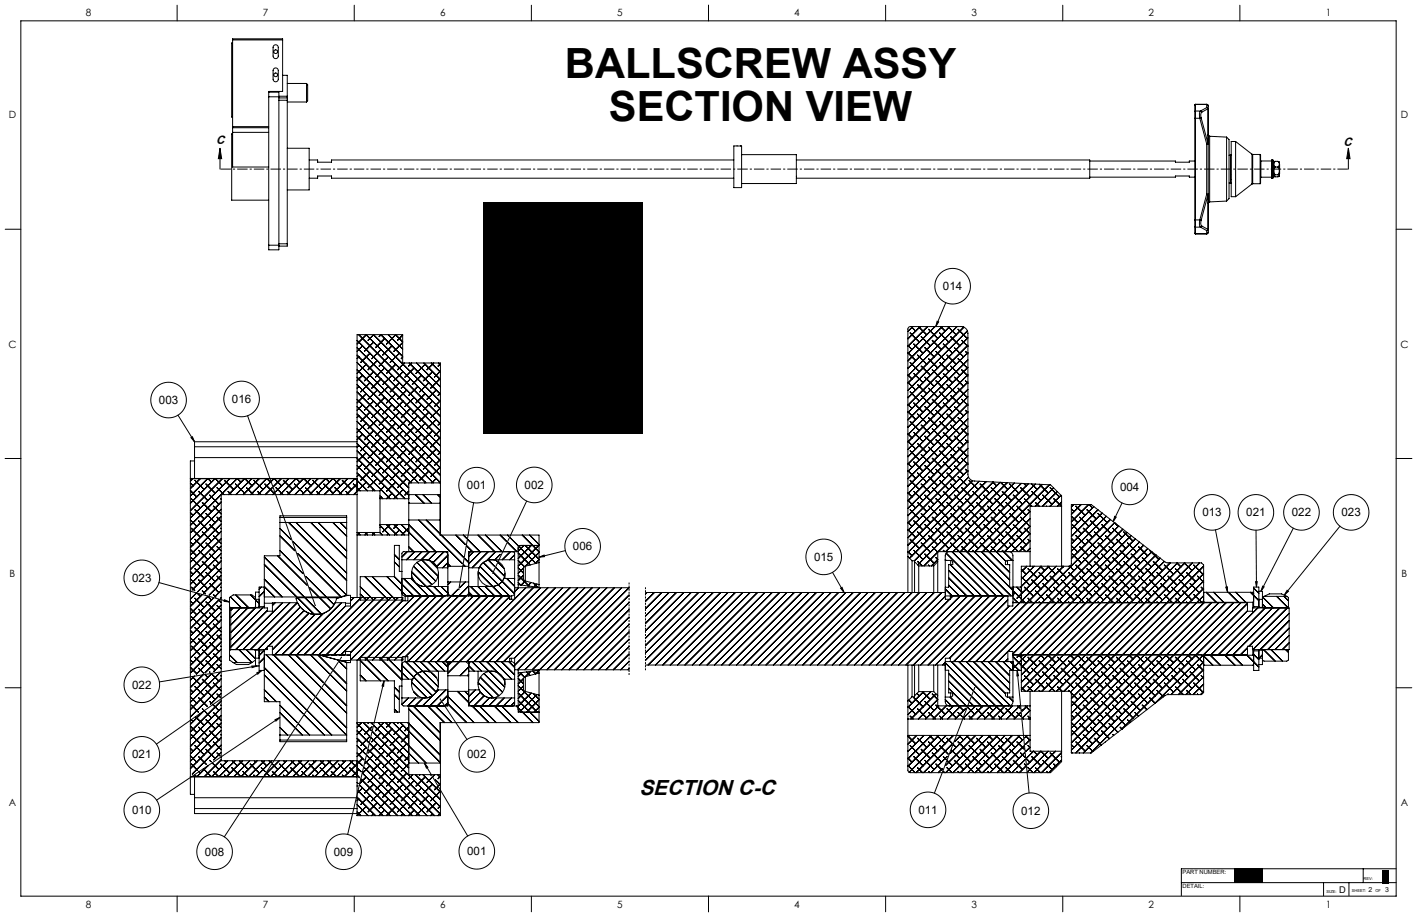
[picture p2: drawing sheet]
<svg xmlns="http://www.w3.org/2000/svg" width="864mm" height="559mm" viewBox="0 0 864 559" stroke-linecap="round" stroke-linejoin="round" font-family="sans-serif">
<defs><g id="words">
<g font-size="25.4">
<text x="344" y="48">BALLSCREW ASSY</text>
<text x="371" y="74">SECTION VIEW</text>
</g>
<text font-size="13.1" x="390" y="485">SECTION C-C</text>
<g font-size="7.3">
<text x="132" y="88">C</text>
<text x="819" y="89">C</text>
</g>
<g font-size="7.1">
<text x="575" y="177">014</text>
<text x="141" y="245">016</text>
<text x="97" y="246">003</text>
<text x="285" y="298">001</text>
<text x="320" y="298">002</text>
<text x="683" y="299">004</text>
<text x="733" y="315">013</text>
<text x="760" y="315">021</text>
<text x="787" y="315">022</text>
<text x="818" y="315">023</text>
<text x="349" y="335">006</text>
<text x="496" y="342">015</text>
<text x="81" y="354">023</text>
<text x="81" y="420">022</text>
<text x="81" y="462">021</text>
<text x="285" y="462">002</text>
<text x="81" y="496">010</text>
<text x="560" y="496">011</text>
<text x="622" y="496">012</text>
<text x="125" y="521">008</text>
<text x="203" y="521">009</text>
<text x="285" y="521">001</text>
</g>
<g font-size="6.1">
<text x="52" y="10">8</text>
<text x="160" y="10">7</text>
<text x="268" y="10">6</text>
<text x="376" y="10">5</text>
<text x="484" y="10">4</text>
<text x="592" y="10">3</text>
<text x="700" y="10">2</text>
<text x="808" y="10">1</text>
<text x="5" y="72">D</text>
<text x="854" y="72">D</text>
<text x="5" y="212">C</text>
<text x="854" y="212">C</text>
<text x="6" y="351">B</text>
<text x="854" y="351">B</text>
<text x="5" y="491">A</text>
<text x="854" y="491">A</text>
<text x="52" y="553">8</text>
<text x="160" y="553">7</text>
<text x="268" y="553">6</text>
<text x="376" y="553">5</text>
<text x="484" y="553">4</text>
<text x="592" y="553">3</text>
<text x="700" y="553">2</text>
<text x="808" y="553">1</text>
</g>
<text font-size="5.6" x="816" y="544">D</text>
<g font-size="4.2">
<text x="834" y="544">2</text>
<text x="844" y="544">3</text>
</g>
<g font-size="3.5">
<text x="721" y="533">PART NUMBER:</text>
<text x="721" y="541">DETAIL:</text>
</g>
<g font-size="2.5">
<text x="831" y="536">REV:</text>
<text x="808" y="544">SIZE:</text>
<text x="824" y="544">SHEET:</text>
<text x="838" y="544">OF</text>
</g>
</g></defs>
<g fill="none" stroke="#000" stroke-width=".61">
<path d="M13 13h838v533h-838zM108 3v10M216 3v10M324 3v10M432 3v10M540 3v10M648 3v10M756 3v10M142 24h30M142 26h-1v45h1M142 24v53M167 28l1-1 1 1 1 6a1.6 1.6 0 0 1-2 2 1.6 1.6 0 0 1-2-2z"/>
<path d="M172 24v32h-8M164 56v3M164 56h6v3M164 59h6M164 59v90M167 42l1-1 1 1 1 6a1.6 1.6 0 0 1-2 2 1.6 1.6 0 0 1-2-2zM170 59v90M170 60h5M170 59h5M172 46h3v13M175 60v1M175 59v1"/>
<path d="M175 51h12M187 51v11M187 51v1M187 52v9v1M187 52h.1M142 77v1M142 78v3M142 77h22M142 78h22M170 61h5M175 62h12M175 61v88"/>
<path d="M728 68v4M728 72h1M728 72v62M729 64l-1 4M729 68v4M729 68h-1M729 64h-1M729 64h.1M729 64h6M729 72h2M729 64v4M729 72v62"/>
<path d="M729 68h3M731 72l4 16M732 68l-1 1v3M732 68h.1M732 72h-1M732 72l4 16M732 68v2v2M735 64h1v78M735 66h1M735 64l1 1M735 64h.1M735 64v2"/>
<path d="M735 66l-3 2M736 66v22M736 66l-4 2M134 90l1 7h-2zM134 90v13M142 82h-1v40h23M142 81v21h22M142 81h22M175 90h13v26h-13M188 97h6v2h8v-2h245M447 89h5v25h-5zM452 94h33v18h-33"/>
<path d="M485 97h179v12h-179M664 98h52v1h9v-1h3M735 88v30M736 88h-1M736 82l1 1zM737 83l11 1M737 83h.1M737 83v40M748 84v39M748 84l1 1v36l-1 2M749 95h1M750 95v17"/>
<path d="M750 94v1M753 86v34M753 86h-3v34h3M753 86l10 8M763 94h.1M763 94v18M763 94h5M768 94v18M768 98v10M768 98h.1M768 98h7M775 98v10"/>
<path d="M775 98h.1M775 97h1v12h-1zM776 98h.1M776 100h.1M776 99h.1M776 98v1M776 99v1M777 98l-1 2 1 2M777 98l-1 1M777 98h2M779 98l1 2M779 98l1 1v1"/>
<path d="M822 90l1 7h-2zM822 90v13M188 109h6v-2h8v2h245M664 108h52v-1h9v1h3M735 118l1 1M735 118l-4 16M736 119l-4 15M736 119v21M749 112h1M750 112h.1M763 112l-10 8M763 112h.1"/>
<path d="M763 112h5M768 108h.1M768 108h7M775 108h.1M776 108h.1M776 106h.1M776 103h.1M776 102h.1M776 105h.1M776 104h.1M776 101h.1M776 107h.1"/>
<path d="M776 102v1M776 104l1 3M776 100v2M776 103v1M776 105v2M776 107l1 1 3-1M776 104v1M776 107v1M777 102l-1 2M777 107h-1M777 107h2M777 102h2"/>
<path d="M779 102l1 2M779 107h1M780 104l-1 3M780 100l-1 2M780 100v4M780 104v3M780 107h.1M780 106h.1M780 100h.1M780 100v6M3 140h10M728 138h1"/>
<path d="M728 134v4M728 134h1M728 138l1 4M729 134v4M729 134h2M729 138h3M729 138v4M731 134v3l1 1M731 134h1M732 138l3 3M732 134v2v2M732 138h.1"/>
<path d="M732 138l4 2M736 140l-1 1M737 123l-1 1zM737 123h.1M748 123h-11M851 140h9M164 149v3h6v-3M164 149h6M170 149h5M175 149v1h-5M728 142l1 1M729 142v1"/>
<path d="M729 143h6M729 142h6M735 142v1M735 141v1M736 142l-1 1M736 142h-1M555 199l3 3M556 199l-3 3M560 199l5 5M561 199l-8 8M565 199l-12 12M569 199v1"/>
<path d="M570 199l-17 16M571 196h1l-2 3zM573 199l3 3M574 199l-21 21M576 184l-6 15M578 199l5 5M579 199l-26 25M583 199l-30 30M587 199v1M587 199l-34 34M218 210l5-6 45 45M218 216l50 51"/>
<path d="M218 212l50 51M218 207l50 51M219 204l49 50M219 217l-1 2M221 211l-3 3M225 215l-5 6M228 204l40 41M228 209l-6 5M228 204l-4 3M230 220l-6 5M232 204l13 13M232 213l-5 6"/>
<path d="M232 204l-1 1M234 206l-5 6M237 204l8 9M237 217l-6 6M239 211l-6 5M241 204l4 4M241 204l-5 6M243 215l-5 6M245 204l-3 3M245 209l-5 5M245 218v1M553 215l5 5"/>
<path d="M553 211l3 2M553 206h1M555 203l5 6M557 210l6 5M559 216l6 6M561 205l6 6M564 212l5 5M566 219l6 5M566 201l6 5M568 207l6 6M570 214l6 6M573 203l5 6"/>
<path d="M575 210l6 5M577 216l6 6M579 205l6 6M582 212l5 5M584 219l5 5M584 201l5 5M586 207l4 4M588 214l2 2M590 202l-37 36M590 215l-37 36M590 219l-37 37M590 206l-37 36"/>
<path d="M590 210l-37 37M218 239l50 51M218 234l50 51M218 230l50 51M218 225l50 51M218 221l50 51M219 235l-1 2M221 229l-3 3M223 222l-5 6M223 240l-5 6M225 233l-5 6M228 226l-6 6"/>
<path d="M230 238l-6 5M232 231l-5 6M234 224l-5 6M237 235l-6 6M239 229l-6 5M241 222l-5 6M241 240l-5 6M243 233l-5 6M246 226l-6 6M246 221l-4 4M248 238l-6 5M249 221l19 19"/>
<path d="M250 231l-5 6M251 221l-2 2M252 224l-5 6M254 221l14 15M255 235l-6 6M257 229l-6 5M258 221l10 10M259 222l-5 6M259 240l-5 6M261 233l-5 6M263 221l5 6M264 226l-6 6"/>
<path d="M264 221l-4 4M266 238l-6 5M267 221l1 1M268 231l-6 6M268 222l-1 1M268 240l-1 1M268 226l-3 4M553 233l5 5M553 228l3 3M553 224h1M555 239l5 5M555 221l5 5"/>
<path d="M557 228l6 5M559 234l6 6M561 223l6 6M564 230l5 5M566 237l6 5M568 225l6 6M570 232l6 6M573 239l5 5M573 221l5 5M575 228l6 5M577 234l6 6M579 223l6 6"/>
<path d="M582 230l5 5M584 237l5 5M586 225l4 4M588 232l2 2M590 224l-37 36M590 228l-37 37M590 233l-37 36M590 237l-37 37M108 253l11 16M151 253l41 116M218 257l37 37M218 252l42 42"/>
<path d="M218 248l46 46M218 243l50 51M219 253l-1 1M221 247l-3 3M223 258l-5 5M225 251l-5 6M228 244l-6 6M230 256l-6 5M232 249l-5 6M234 242l-5 6M237 253l-6 6M239 247l-6 5"/>
<path d="M241 258l-5 6M243 251l-5 6M246 244l-6 6M248 256l-6 5M250 249l-5 6M252 242l-5 6M255 253l-6 6M257 247l-6 5M259 258l-5 6M261 251l-5 6M264 244l-6 6M266 256l-6 5"/>
<path d="M268 249l-6 6M268 244l-3 4M268 258l-1 1M553 260h1M553 251l5 5M553 246l3 3M553 242h1M555 257l5 5M557 246l6 5M559 252l6 6M561 259l6 6M561 241l6 6"/>
<path d="M564 248l5 5M566 255l6 5M568 243l6 6M570 250l6 6M573 257l5 5M575 246l6 5M577 252l6 6M579 259l6 6M579 241l6 6M582 248l5 5M584 255l5 5M586 243l4 4"/>
<path d="M588 250l2 2M590 251l-37 36M590 255l-37 37M590 260l-37 36M590 242l-37 36M590 246l-37 37M3 279h10M116 267l1-1 2 3zM119 279v13M119 269v3M119 279h99M119 272v7"/>
<path d="M119 272h99M119 269h99M218 279l24 25M218 275l29 29M218 270l31 32M218 266l31 31M218 261l33 33M219 271l-1 1M221 265l-3 3M223 276l-5 5M225 269l-5 6M228 262l-6 6"/>
<path d="M230 274l-6 5M232 267l-5 5M234 278l-5 6M234 260l-5 6M237 271l-6 6M239 265l-6 5M241 276l-5 5M243 269l-5 6M246 262l-6 6M248 274l-6 5M250 267l-5 5M252 260l-5 6"/>
<path d="M252 278l-5 6M255 271l-6 6M257 265l-6 5M259 276l-5 5M261 269l-5 6M264 262l-6 6M266 274l-6 5M268 267l-6 5M268 276l-1 1M268 262l-3 4M553 278h1M553 269l5 5"/>
<path d="M553 264l3 3M555 275l5 5M557 264l6 5M559 270l6 6M561 277l6 6M564 266l5 5M566 272l6 6M568 279l6 6M568 261l6 6M570 268l6 6M573 275l5 5M575 264l6 5"/>
<path d="M577 270l6 6M579 277l6 6M582 266l5 5M584 272l5 6M586 261l4 4M586 279l4 4M588 268l2 2M590 264l-37 37M590 269l-37 36M590 273l-37 37M590 278l-37 36M851 279h9"/>
<path d="M116 299l4 4M116 294l2 2M116 292h102M116 292v181M118 292l-2 1M119 281h-3v11M119 293l5 5M121 299l6 6M122 292l-6 6M126 295l5 6M126 292l-10 10M127 292l2 2"/>
<path d="M131 292l-15 15M131 292l5 4M132 297l4 4M135 292l-19 19M137 293l5 5M139 299l2 2M140 292l-24 24M143 295l6 6M144 292l-28 28M145 292l2 2M149 292l-10 9M149 292l5 4"/>
<path d="M150 297l4 4M153 292l-9 9M155 293l5 5M157 299l2 2M158 292l-10 9M161 295l6 6M162 292l-9 9M163 292l2 2M165 294l-8 7M166 297l-4 4M167 292l-1 1M167 292l5 4"/>
<path d="M168 297l4 4M171 292l-4 4M173 293l5 5M175 299l2 2M176 292l-8 8M179 295l6 6M180 292l-9 9M181 292l2 2M185 292l-10 9M185 292l5 4M186 297l4 4M189 292l-9 9"/>
<path d="M191 293l5 5M193 299l2 2M194 292l-10 9M197 295l6 6M198 292l-9 9M199 292l2 2M203 292l-10 9M203 292l4 4M204 297l4 4M207 292l-9 9M209 293l5 5M211 299l2 2"/>
<path d="M212 292l-10 9M215 295l4 4M216 292l-9 9M217 292l7 7M218 295l-7 6M218 299l-2 2M218 288l10 11M218 284l20 20M218 299h14v5M219 289l-1 1M221 283l-3 3M223 294l-5 5"/>
<path d="M225 287l-5 6M228 298l-1 1M228 280l-6 6M230 292l-6 5M232 285l-5 5M234 296l-3 3M237 289l-6 6M239 283l-6 5M241 294l-5 5M243 287l-5 6M246 280l-6 6M246 298l-6 6"/>
<path d="M248 292l-6 5M249 295h.1M249 299l-2 3M250 285l-5 5M255 289l-5 5M257 283l-6 5M259 294h.1M261 287l-5 6M264 280l-6 6M266 292l-3 2M268 285l-6 5M268 294v32"/>
<path d="M268 280l-3 4M268 293v1M268 294v-73h-23v-17h-27v97M268 294h-19v13M553 296h1M553 287l5 5M553 282l3 3M555 293l5 5M557 299l6 6M557 281l6 6M559 288l6 6M561 295l6 6"/>
<path d="M564 284l5 5M566 290l6 6M568 297l6 6M570 286l6 6M573 293l5 5M575 281l6 6M575 299l6 6M577 288l6 6M579 295l6 6M582 284l5 5M584 290l5 6M586 297l6 6"/>
<path d="M588 286l2 1M590 282l-37 37M590 287l-37 36M590 291l-37 37M591 293l5 5M593 293l-40 39M593 299l5 6M597 293l-44 44M597 295l6 6M600 293l1 1M601 293l-47 47M604 297l6 6"/>
<path d="M605 294l2 2M605 294l-48 48M610 294l-51 50M610 294l4 4M611 299l5 6M614 294l-42 42M615 295l6 6M618 294l-42 42M622 297l6 6M622 295l-41 41M624 295l1 1M627 295l-42 41"/>
<path d="M629 295l3 3M629 299l5 6M631 295l-41 41M633 295l6 6M635 295l-41 41M640 295l-41 41M640 297l6 6M642 297l-11 12M644 300l-9 9M116 317l4 4M116 312l2 2M117 304l5 6"/>
<path d="M119 311l5 5M121 317l6 6M123 306l6 6M126 313l5 6M128 320l5 5M128 302l5 5M130 308l5 5M132 315l3 3M135 304h.1M135 306l-19 19M135 310l-19 19M135 315l-19 19"/>
<path d="M135 319l-19 19M167 301h-1M171 315v3M171 318v21h-10v31M171 315v-1h40v1M171 318h40M171 315h40M176 318l35 36M180 318l31 31M189 318l22 22M194 318l17 18M203 318l8 9"/>
<path d="M207 318l4 4M211 315v3M211 318v45M218 301v23M218 301h-83v163h83M232 304v16M232 302l1 2M232 304h17M232 320v4h-14M232 320h17M232 303h.1M236 320l6 6"/>
<path d="M238 320l-5 4M239 301l-3 3M240 320l6 6M242 320l-2 2M245 320l16 16M249 320l17 16M249 307v10M249 306l1 1M249 304h.1M249 317v19M249 301h19v6M249 317h19"/>
<path d="M249 307h19M253 301l6 6M255 317l27 26M258 301l5 6M260 317l8 8M267 301l1 2M268 307v10M268 317v9h61v17M289 306l-9 53M321 305l-21 44M553 318l3 3M553 305l5 5"/>
<path d="M553 300l3 3M553 314h1M555 311l5 5M557 317l6 6M559 306l6 6M561 313l6 6M564 320l5 5M564 302l5 5M566 308l6 6M568 315l6 6M570 304l6 6M573 311l5 5"/>
<path d="M575 317l6 6M577 306l6 6M579 313l6 6M582 320l5 5M582 302l5 5M584 308l5 6M586 315l6 6M588 304l6 6M591 311l5 5M593 317l5 6M595 306l6 6M597 313l6 6"/>
<path d="M600 320l5 5M600 302l5 5M602 308l5 6M604 315l6 6M606 304l6 6M609 311l5 5M611 317l5 6M613 306l6 6M615 313l6 6M618 302l5 5M618 320l5 5M620 308l5 6"/>
<path d="M622 315l6 6M624 304l5 5M627 311l1 1M628 312l-25 24M628 316l-20 20M631 306l2 3M636 302l5 5M638 308v1M642 304l5 5M647 302l-7 7M647 309v-7l-7-7-46-2a4 4 0 0 1-4-4v-86a4 4 0 0 0-4-4h-31l-2 1v139M647 309v36"/>
<path d="M647 306l-3 3M647 309h-19v27M653 315l4 4M653 310l2 2M653 320l6 5M654 307l-1 2M656 308l5 6M658 315l6 6M659 307l-6 6M662 311l6 5M663 307l-10 11M664 307l2 3"/>
<path d="M665 317l5 6M667 309l-14 13M669 311l-16 16M669 313l6 6M671 320l6 5M672 313l-19 18M674 315l-21 21M677 317l-24 23M679 319l-84 84M679 315h1l-2 3zM679 319l3 2M684 306l-6 12"/>
<path d="M116 335l4 4M116 330l2 2M117 340l5 5M117 322l5 5M119 329l5 5M121 335l6 6M123 324l6 6M126 331l5 5M128 338l5 5M130 326l5 5M132 333l3 3M135 340h.1"/>
<path d="M135 322h.1M135 324l-19 19M135 328l-19 19M135 333l-19 19M135 337l-19 19M161 339l24 25M169 339l18 18M171 327l9 9M171 336l14 14M171 322l6 7M179 330l32 33-4 1M181 337l27 27"/>
<path d="M218 326v38M218 324v2M218 326h31M218 324l1 2M219 325l-1 1M222 324l2 2M224 324l-2 2M227 324l1 2M228 324l-1 2M231 324l2 2M232 320l5 6M232 321h.1"/>
<path d="M237 325l-1 1M240 338l3 3M243 323l-3 3M248 336l-3 3M249 322l-4 4M249 333l3 3M253 336l-5 5M257 336l-5 5M262 336l-5 5M266 336l-5 5M269 326l13 13M271 336l-7 7"/>
<path d="M271 336l1 1 1 1M273 338l-7 7M278 326l6 6M282 326l2 2M284 333l4 3M285 329l8 7M288 336l-2 1v1M289 336l-3 3M291 326l10 10M293 336l-7 8M296 326l10 10M298 336l-10 10"/>
<path d="M302 336l-5 6M305 326l4 4M305 338l-3 3M309 331l6 5M309 326l1 1M311 327l5 6M311 336l-5 5M312 336l2 1v4M314 338l-3 3M316 337l7 7M316 336h-30v10M316 333l11 10"/>
<path d="M317 332l-1 2M318 326l11 10M319 332l-3 4M320 332l9 9M323 326l6 6M324 332l-8 8M328 332l-12 13M329 340l3-2v1zM329 337l-9 8M329 332h-13v24M345 336l-16 4M553 339v22"/>
<path d="M553 336l3 3M553 323l5 4M553 332h1M553 339l3 3M555 329l5 5M557 335l6 6M559 324l6 6M561 331l6 5M564 338l5 5M566 326l6 6M568 333l4 3M570 340l2 1-4 4"/>
<path d="M570 322l6 5M572 337l-9 8M573 329l5 5M575 335l1 1M577 337l26 26M577 324l6 6M579 336a2.5 2.5 0 0 0-3 3v3M579 331l33 32M580 336l27 27M584 326l5 6M586 333l30 30M588 322l6 5"/>
<path d="M591 329l5 5M593 335l32 32M595 324l6 6M597 331l18 18M598 336l17 17M602 326l5 6M604 333l9 9M606 322l6 5M609 329l5 5M611 335l6 7M613 324l6 6M615 336a2.5 2.5 0 0 1 2 3v3"/>
<path d="M615 331l6 5M620 326l5 6M622 333l3 3M624 322l4 3M627 329l1 1M628 336v9M628 321l-16 15M628 325l-11 11M628 330l-7 6M628 334l-2 2M628 336h-56v6M653 333l4 3"/>
<path d="M653 328l2 2M653 338l6 5M656 326l5 6M658 333l6 6M660 340l6 5M660 322l6 5M662 329l6 5M665 335l5 6M667 324l6 6M669 331l6 5M671 338l6 5M674 326l5 6"/>
<path d="M676 333l6 6M678 340l6 5M678 322l6 5M680 329l6 5M682 320l-83 83M683 335l5 6M684 322l-80 81M685 324l6 6M687 324l-79 79M687 331l6 5M689 326l-40 41M689 338l6 5"/>
<path d="M692 328l-72 72M694 333l6 6M694 330l-76 77M696 340l6 5M697 332l-75 75M699 334l-77 77M701 335l5 6M702 336l-80 80M705 338l-83 82M741 323l7 38M765 323l1 35M788 322l-20 38"/>
<path d="M817 321l-34 42M97 355l43 12M116 353l4 4M116 348l2 2M117 358l2 2M119 347l5 5M121 353l6 6M123 342l6 6M126 349l5 5M128 356l5 5M130 344l5 5M132 351l3 3"/>
<path d="M135 358h.1M135 342l-18 17M135 346l-14 15M135 351l-11 11M135 355l-8 8M135 360l-4 4M159 358l-1 1M161 357l6 7M161 344l20 20M161 353l11 11M161 358h-3v12M186 351l13 13"/>
<path d="M189 358l5 6M220 358l8 8M222 351l15 15M227 351l14 15M236 351l12 12M240 351l12 12M240 342l3 3M245 341v-4l1-1h27v10M245 341h14a8 8 0 0 1 8 5M245 341v7M245 353h6a8 8 0 0 0 8 4h14M245 348v18h-25v-15h20"/>
<path d="M245 348h-2v-16h-3v19M246 353l11 10M250 353l11 10M251 349v4M251 348l15 15M252 345l11 11M254 343l12 11M257 341l10 10M262 342l5 4M264 357l6 6M267 346h.1M267 346h6"/>
<path d="M267 349v8M269 357l4 5M273 346v9M273 343l-3 3M273 344l1 1M273 355v7M273 355h13M273 345h13M275 355l-2 1M279 359l-43 43M283 344v1M283 340l3 3"/>
<path d="M284 355l-4 3M286 346v9M286 357l-45 45M286 346h6M286 355v7M287 357l6 6M291 357l6 6M291 349v8M291 349l15 14M292 346h.1M292 345l19 18v2h3v-12M295 343l5 5"/>
<path d="M296 357l6 6M298 341l4 4M301 349l13 13M302 346l6 5M302 342h1M304 343l3 3M308 349v4M309 353l5 4M313 353h1M314 341h-14a8 8 0 0 0-8 5M314 341v12M314 353h-7a8 8 0 0 1-7 4h-14"/>
<path d="M314 358h69l-50 50M316 356v2M316 355l1 1M316 351l6 6M316 346l3 3M316 342l4 3M316 356l13 2M316 358l-2 3M319 351l-3 3M319 346l-3 3M320 354l-2 3M320 345l-1 2v6l1 1"/>
<path d="M320 345v9M320 354l9 2M321 358l-7 7M324 355l-2 2M325 358l-52 52M325 355l3 3M327 356l-1 2M329 343v13M329 341l-3 2M329 343l-9 2M329 356v2M329 358l-45 45"/>
<path d="M334 358l-45 45M338 358l-45 45M343 358l-45 45M347 358l-45 45M352 358l-45 45M356 358l-43 43M361 358l-47 47M365 358l-50 50M370 358l-50 50M374 358l-50 50M379 358l-50 50M507 349l7 12"/>
<path d="M512 358h1l1 3zM556 342v19M556 342h1M557 342v19M557 342l3 3M557 342h.1M559 342l3 3M560 345v16M560 345h9M566 344v1M569 345v16M572 342v19"/>
<path d="M572 342l-3 3M576 342v19M576 341l1 1M576 342h3M576 359l4 4M578 357l7 6M578 352l11 11M578 348l16 15M579 344l19 19M579 342h2v2h-3v14h-2v7h3v-2M579 342v2M614 342h-1v2h2v14h2"/>
<path d="M614 342v2M614 342h3M615 344h.1M617 342v16M617 358h5M617 358v9M620 358l3 3M622 358h.1M622 351l6 6M622 347l3 3M624 358l6 5M626 345l-4 3"/>
<path d="M627 347l5 5M629 353l5 6M630 345h.1M630 345l-8 8M633 349l6 5M634 345l3 3M635 345l-13 12M636 356l5 5M638 345l5 5M639 345l-19 20M640 351l6 6M642 358l6 5"/>
<path d="M644 345l-21 21M645 347l5 5M647 353l5 6M647 345h1M648 345l-58 58M651 349l6 5M652 345l3 3M653 356l6 5M656 344l5 6M658 351l6 6M660 358l6 5M662 347l6 5"/>
<path d="M665 353l5 6M667 342l6 6M669 349l6 5M671 356l6 5M674 344l5 6M676 351l6 6M678 358l6 5M680 347l6 5M683 353l5 6M685 342l6 6M687 349l6 5M689 356l6 5"/>
<path d="M692 344l5 6M694 351l6 6M696 358l6 5M698 347l6 5M701 353l5 6M703 342l5 6M705 349l6 5M707 340l-81 81M707 356l6 5M710 342l-80 79M710 344l5 6M712 351l5 6"/>
<path d="M713 343h.1M713 343l-78 78M714 358l6 5M716 347l6 5M717 343l3 2M718 343l-79 78M719 353l5 6M722 343l4 5M722 343l-78 78M723 349l6 5M725 356l6 5M727 343l-79 78"/>
<path d="M728 344l5 6M730 351l4 4M731 343h.1M731 343l-79 79M732 358l2 1M734 345l-81 81M734 350l-81 80M734 354l-81 81M734 359l-81 80M747 358h1v3zM764 358l3 4M765 354h1v4z"/>
<path d="M770 357v1l-2 2zM784 360h1l-2 3zM116 371l4 4M116 366l2 2M116 360v1M117 376l5 5M119 365l5 5M120 361l-4 4M120 361l2 2M121 371l6 6M123 362l-7 8M123 378l6 6"/>
<path d="M123 360l2 2M126 367l5 5M128 374l5 5M129 366l-2-3-11 11M130 362l2 2M130 364l-14 15M132 369l3 3M133 365l2 2M134 365l-18 18M135 376h.1M135 378l-19 19M135 364l-1 1"/>
<path d="M135 369l-19 19M135 373l-19 19M137 365l3 2-3-1zM140 370v27M140 370h1M140 364l7 6M141 370v26M142 370l-1 2M144 363l8 7M147 370l-6 6M151 370l-10 11M153 363l5 5"/>
<path d="M156 370l-15 15M156 370h2M156 365h2M156 370h-1M156 364l-3-1h-11l-2 1v6M158 370h3M158 361h-2v9M160 370l-19 20M161 370h.1M161 360l-3 4M161 369v1M161 368h5"/>
<path d="M161 364h46M163 372l-22 22M168 367l-2 2M172 367l-28 29M177 367l-29 29M181 364h24a12 12 0 0 1-9 10h-6a12 12 0 0 1-9-10zM181 367l-28 29M181 364l10 10M183 370l-26 26M185 372l-21 22M186 364l10 10M188 374l-22 22"/>
<path d="M192 375l-25 24M195 364l7 7M197 374l-25 25M199 364l5 5M207 364h1l-3 1 9-2v6h-3M208 367l-32 32M211 369v-2h-7a13 13 0 0 1-11 8 13 13 0 0 1-12-8h-15v5h-3v-2h-22M211 369l-30 30M211 368h3M216 364l-2 2M220 362l3 4M220 364l-35 35"/>
<path d="M225 364l-35 35M229 364l-35 35M234 364l-35 35M238 364l-35 35M243 364l-35 35M245 361l1 2h1M246 366l-32 32M247 363v3M247 363h65M249 363v3h-3v-2h-32M253 363l-39 39h32v-2h3v3l40-40M257 363l-39 39"/>
<path d="M262 363l-39 39M266 363l-39 39M271 363l-39 39M273 362v1v-2l-1 2h-1M273 362l1 1M286 362v1v-2v2h2M286 362l-39 38v3M286 361l2 2M293 363l-40 40M298 363l-40 40M302 363l-40 40M307 363l-40 40"/>
<path d="M311 364l-40 39M312 363v2M313 365l-40 41M314 361l-1 2h-1M383 363l-45 45M383 367l-41 41M383 372l-36 36M383 376l-32 32M393 361h183M394 361l-1 1M399 361l-6 5M403 361l-10 10"/>
<path d="M408 361l-15 14M412 361l-19 19M417 361l-24 23M421 361l-28 28M426 361l-33 32M430 361l-37 37M435 361l-42 41M439 361l-44 44M444 361l-45 44M448 361l-44 44M453 361l-45 44M457 361l-44 44"/>
<path d="M462 361l-45 44M466 361l-44 44M471 361l-45 44M475 361l-44 44M480 361l-45 44M484 361l-44 44M489 361l-45 44M493 361l-44 44M498 361l-45 44M502 361l-44 44M507 361l-45 44M511 361l-44 44"/>
<path d="M516 361l-45 44M520 361l-44 44M525 361l-45 44M529 361l-44 44M533 361l-44 44M538 361l-44 44M542 361l-44 44M547 361l-44 44M551 361l-44 44M556 361l-44 44M560 361l-44 44M565 361l-44 44"/>
<path d="M569 361l-44 44M574 361l-44 44M576 363l-42 42M576 363h41M579 365l-40 40M581 363l-2 2M585 363l-42 42M590 363l-42 42M594 363l-42 42M599 363l-42 42M603 363l-42 42M608 363l-42 42"/>
<path d="M612 363l-42 42M614 366l-35 35M614 363v6h3v-2h143v5h3v-2h23v26h-23v-2h-3v5h-143v-2h-3v6M615 369l-34 34M617 367h.1M617 364l3 3M617 367h1M618 367h.1M619 361l-2 1M622 367h.1M622 366l-36 37M622 366l2 1"/>
<path d="M624 367h.1M627 365l2 2M631 360l6 6M633 367h1M638 362l5 5M645 365l2 2M648 367l-31 31M649 360l6 6M651 367h1M656 362l5 5M662 365l3 2M667 360l6 6"/>
<path d="M669 367h1M674 362l5 5M680 365l3 2M685 360l6 6M687 367h1M692 362l5 5M698 365l3 2M703 360l5 6M705 367h1M710 362l5 5M716 365l3 2M721 360l5 6"/>
<path d="M723 367h1M728 362l4 5M732 367h.1M734 367h.1M734 367v-23l-2-1h-21l-46-36h-12v37l-2 1h-29v22M734 363l-81 81M734 361h30M734 366l-2 1M734 367l-81 81M734 367h30M735 361l6 6M738 367l-85 86"/>
<path d="M740 361l6 6M743 367l-90 90M747 367l-91 92M749 361l6 6M752 367l-92 92M753 361l6 6M756 367l-31 32M760 372l-26 27v1M760 368l-76 76M762 361l5 5M764 367v3M764 370h.1"/>
<path d="M764 370v-12h3v12M764 370h3M764 367h.1M767 370l-29 29M767 360h2v10M767 370h2M769 368l3 2M769 365h-2M769 370h1M770 364l6 6M770 363l-1 1M770 363h14"/>
<path d="M770 363l4-1h7l3 1M771 370l-29 29M776 370l-29 29M778 363l7 7M780 370l-29 29M783 363l2 3M784 363l1 1v6M785 370l-24 24M785 370h.1M785 370h-1M786 374l-22 22v3M786 378l-18 18"/>
<path d="M116 389l4 4M116 384l2 2M117 394l5 5M119 382l5 6M121 389l6 6M123 396l6 6M126 385l5 5M128 391l5 6M130 398l5 5M130 380l5 5M132 387l3 3M135 394h.1"/>
<path d="M135 382l-19 19M135 387l-19 18M135 396l-15 15M135 391l-19 19M140 399l5 5M140 397v5l2 2M141 396h22v-2h3v5M141 396l-1 1M146 396l8 8M150 396l6 5M155 396l1 1M156 396h2"/>
<path d="M156 396v10h2M158 396v13h3M158 397h3M161 397l-3 3M161 396v1M161 399h53M161 397v31h10v20M162 399l28 28M163 394l-1 2M167 399l25 25M176 399l19 20M180 399l17 17"/>
<path d="M189 399l12 12M194 399l9 9M194 399l20 5v-7h-3v2M197 399v1M197 399h3M202 399h3M207 399h3M212 399h2M383 381l-27 27M383 385l-23 23M383 390l-18 18M383 394l-14 14"/>
<path d="M383 399l-9 9M617 399h.1M617 399v9M618 399h4M618 399h-1M618 399h.1M621 399l4 5M622 399h.1M622 399v22h29l2 1v37h12l46-35 21-1 2-1v-22M624 399l-2 1M624 399h.1M630 399h.1"/>
<path d="M634 399l3 3M639 399l4 5M648 399h.1M652 399l3 3M657 399l4 5M666 399h.1M670 399l3 3M675 399l4 5M684 399h.1M688 399l3 3M692 399l5 5M701 399h1"/>
<path d="M706 399l2 3M710 399l5 5M719 399h1M724 399l2 3M724 399l-59 60M728 399l5 5M732 399l2 1M732 399h.1M733 400l-29 29M734 400l5 5M734 399v1M734 399h.1"/>
<path d="M734 399h30M738 399l6 6M747 399l6 6M751 399l6 6M760 399l7 7M760 395l-4 4M764 399v1M764 396v1M764 399l3 3M764 397h3M767 396v13h-3v-12M767 396h2"/>
<path d="M769 399l-2 2M769 397l1-1 7 7M769 396v9h-2M775 396l7 7M784 396l1 2M784 396l1 1M785 396v1M785 397v5l-1 1h-14l-1-1M786 383l-13 13M786 387l-9 9M786 392l-4 4M3 419h10"/>
<path d="M116 407l4 4M116 402l2 2M117 412l5 5M118 412l-2 2M119 418l5 6M119 400l5 6M121 407l3 3M123 414l6 6M124 411l-8 8M125 411l2 2M126 403l5 5M128 409v1"/>
<path d="M129 410l4 5M129 410l-13 13M130 416l5 5M132 405l3 2M134 410l-18 18M135 412h.1M135 400l-10 10M135 405l-5 4M135 414l-19 18M135 418l-19 19M142 404l2 1h8l1-1M142 404h11"/>
<path d="M153 406h4l-3 1zM156 401h2M156 402l-3 2M157 410l3-1-3 2zM157 406l-60 10M160 409l-65 44M161 401l-3 3M161 411l24 24M161 407l26 25M196 419l15 16M198 417l13 13M202 411l9 10"/>
<path d="M203 409l8 8M206 402v1M207 403l4 5M207 402h7M208 401l-71 109M211 404v44M218 402v38M220 411l3 4M220 402l12 13M220 401h25v17h-2v16h-3v-19h-20zM222 401l15 14M231 401l14 13"/>
<path d="M234 415v3h-1zM234 415l-22 93M236 401l13 13M240 419l3 3M245 401h.1M245 418v7M245 405l19 19M246 402h-1M247 403l-1 1-1 1M247 403h65M247 403l19 19M251 414v3"/>
<path d="M251 416l9 9M252 403l15 16M256 403l6 6M261 403l6 6M263 410l3 3M265 403l6 6M267 409v8M270 403l3 3M271 403l1 1 1 1v-2v2M271 403h.1M273 412v8M273 409h-14a8 8 0 0 0-8 5h-6"/>
<path d="M273 405v7M273 412h13M274 403l-1 2M274 403h.1M284 403l2 2M284 403h.1M286 412v8M286 409h14a8 8 0 0 1 7 5h7M286 406l-6 6M286 411l-1 1M286 406l3 3M286 405v7"/>
<path d="M288 403l-2 1v1v-2v2M288 403h.1M288 403l5 6M291 409v8M291 416l10 9M292 403l16 16M293 413l11 11M295 410l11 12M297 403l10 11M301 403l11 11M306 403l8 8M308 414v3"/>
<path d="M310 403l4 4M311 403v-2h3v13M312 403l1 1 1 1M312 401v2M314 414v11M314 408h69M316 408v2M316 418l13 13M316 413l3 4M316 410v24h13M317 410l3 3M318 410l-2 2"/>
<path d="M319 418l-3 3M319 413l-3 4M320 412l-1 2v6l1 1M320 412v9M321 409l2 3M323 409l-3 3M325 409l2 2M329 410v14M329 409l-3 2M329 410l-9 2M329 408l-13 2M329 408v2"/>
<path d="M383 403l-5 5M383 408h.1M393 405h183M553 405v22M556 405v20M557 405v19M560 405v16M569 405v16M572 405v19M576 405v20M576 404l-1 1M576 404l17 17"/>
<path d="M576 403h41M578 419l11 11M578 415l12 12M578 410l14 14M579 403v-2h-3v7h2v14h3v2l-2 1M580 403l32 32M584 403l27 27M589 403l27 27M593 403l20 20M594 419l-25 64M598 403l17 18M602 403l13 13"/>
<path d="M607 403l8 9M611 403l6 5M614 402l-1 1M616 403l5 6M617 408v17M617 408h-2v14h-2v2l1 1M617 400l11 11M617 408h5M620 409l1 3h-1zM620 409l7 74M621 408v1M622 419l3 2"/>
<path d="M622 414l1 1M624 412l6 5M627 418l2 3M627 400l5 6M629 407l5 6M631 414l6 6M633 403l6 5M636 409l5 6M638 416l5 5M640 405l6 6M642 412l6 5M645 400l5 6"/>
<path d="M645 418l2 3M647 407l5 6M649 414l6 6M651 403l6 5M653 409l6 6M656 416l5 6M658 405l6 6M660 412l6 5M662 418l6 6M662 400l6 6M665 407l5 6M667 414l6 6"/>
<path d="M669 403l6 5M671 409l6 6M674 416l5 6M676 405l6 6M678 412l6 5M680 418l6 6M680 400l6 6M683 407l5 6M685 414l6 6M687 403l6 5M689 409l6 6M692 416l5 6"/>
<path d="M694 405l6 6M696 412l6 5M698 418l6 6M698 400l6 6M701 407l5 6M703 414l5 6M705 403l6 5M707 409l6 6M710 416l5 6M712 405l5 6M714 412l6 5M716 418l5 5"/>
<path d="M716 400l6 6M719 407l5 6M721 414l5 6M723 403l6 5M725 409l6 6M728 416l5 6M730 405l4 4M732 412l2 1M734 403l-20 20M734 408l-16 15M734 412l-11 11M734 417l-7 6"/>
<path d="M734 405h30M767 401h2M851 419h9M116 425l4 4M116 420l2 2M116 438l2 2M117 430l4 4M119 437l5 5M121 425l5 5M122 435h.1M123 432h1M126 439l5 5"/>
<path d="M126 421l5 5M128 427l1 2M129 438l-5-5-8 8M130 429l3 4M130 434l5 5M132 423l2 2M135 430h.1M135 423l-7 6M135 432l-19 18M135 436l-19 19M135 427l-19 19M161 425l3 3"/>
<path d="M161 420l7 8M168 439l3-2-3 2zM171 434l8 9M171 430l10 10M171 437l-76 51M185 436l13 12M187 433l15 15M191 428l20 20M193 425l18 19M240 423l3 3M240 432l2 2M249 425l-4 4"/>
<path d="M249 432l19 19M249 430v42h19M252 430l16 17M252 421l3 3M253 425l-5 5M258 425l-5 5M261 430l10 10M264 423l-7 7M265 430l10 10M267 420a8 8 0 0 1-8 5h-14M267 420h.1M267 420h6"/>
<path d="M267 420l-2 2M268 426l17 25M269 428l-3 2M271 430l2-2-1 2h-1M272 420l-10 10M273 420v10h-27l-1-1v-4M273 424l-3 3M273 429l11 11M273 424l16 16M273 421h13M279 421l7 7v2h2M283 421l3 3"/>
<path d="M286 420v10h30l8-8M286 420h6M288 430l10 10M290 420l-4 4M292 420a8 8 0 0 0 8 5h14M292 420h.1M292 430l10 10M295 424l-2-2-7 7M295 424l-6 6M298 425l-5 5M301 430l10 10M303 425l-5 5"/>
<path d="M306 430l10 10M307 425l-5 5M312 425l-5 5M314 425v4l-2 1M314 428l-3 2M315 430l10 10M316 427l13 13M316 422l12 12M316 433l1 1M320 421l9 3M320 421l-4 5M325 423l4 3"/>
<path d="M327 423l-10 11M329 426l-8 8M329 431l-4 3M329 424v16h-61v25h-19M553 438v10M553 431l5 4M553 427v11M553 438h75M554 427l2 2M555 436l1 2M556 425l-3 2M557 425l6 6"/>
<path d="M557 424v1h-1M559 423l1 1M559 432l6 6M560 421l-3 3M560 421h9M562 421l5 5M563 421l-10 10M564 427l5 6M566 434l4 4M567 421l-14 15M568 423l4 3M569 421l3 3"/>
<path d="M570 430l6 5M570 423l-15 15M572 426l-12 12M572 424v6h56M572 430l-8 8M573 436l1 2M576 425v3a2.5 2.5 0 0 0 3 2M576 426l5 5M576 425h3M577 430l-8 8M577 432l6 6M579 425l8 8"/>
<path d="M579 422v3M581 430l-8 8M584 434l3 3M586 430l-8 8M587 438h1M589 432l-7 6M590 431l4 4M591 436l1 2M591 428l2 2M592 425l6 6M594 421l11 12M595 430l-7 7"/>
<path d="M595 432l6 6M599 430l-8 8M602 434l4 4M604 430l-8 8M608 430l-8 8M609 436l1 2M613 430l-8 8M613 432l6 6M614 422v3M614 425h3M615 425l2 2M616 430v1"/>
<path d="M617 430l-8 8M617 425v3a2.5 2.5 0 0 1-2 2M620 434l2 3M620 430l2 2M622 430l-8 8M622 434l-4 4M623 433h.1M623 438h1M625 430l3 3M626 430l-3 3M627 436l1 2M628 421v9"/>
<path d="M628 438v10M628 433l-5 4M628 437l-1 1M628 430v8M633 421h1M647 421v37M651 421h1M653 422l4 4M653 436l2 2M653 427l6 6M656 434l5 6M658 423l6 6"/>
<path d="M660 430l6 5M662 436l6 6M665 425l5 6M667 432l6 6M669 439l6 5M669 421l6 5M671 427l6 6M674 434l5 6M676 423l6 6M678 430l6 5M680 436l6 6M683 425l5 6"/>
<path d="M685 432l6 6M687 421l6 5M687 439l2 1M689 427l6 6M692 434l2 2M694 423l6 6M696 430l3 2M701 425l3 4M705 421l4 4M712 423h.1M723 421l3 2M730 423h.1"/>
<path d="M734 421l-2 2M116 456l2 2M116 443l4 3M117 448l5 5M119 454l5 6M121 443l6 6M123 450l6 5M126 457l5 5M128 445l5 6M130 452l5 5M132 459l2 2M132 441l3 2"/>
<path d="M135 448h.1M135 441l-19 18M135 445l-19 19M135 450l-19 18M135 454l-18 18M135 459l-5 4M171 448v3M171 448h.1M171 443l4 5M171 451v1h40v-1M171 448h40M171 451h40"/>
<path d="M180 444l4 4M182 441l7 7M211 448v3M218 454l5 5M218 459l4 4M218 450l6 6M218 445l6 7M218 441l7 8M218 440h31M218 440v57M219 451l-1 1M220 440l-2 3"/>
<path d="M221 444l-3 4M222 440l4 5M223 455l-5 6M224 457l41 40M225 440l-1 1M225 449l-5 5M225 453l43 43M226 440l1 1M226 449l42 43M227 443l-5 5M227 446l22 22M228 460l-6 5"/>
<path d="M228 442l21 21M230 453l-6 6M230 440l25 25M232 446l-5 6M234 440l-5 5M234 458l-5 5M235 440l25 25M237 451l-6 6M238 440l-2 3M239 444l-6 6M239 440l10 10M241 455l-5 6"/>
<path d="M243 440l-1 1M243 449l-5 5M244 440l24 25M246 442l-6 6M246 460l-6 6M248 453l-6 6M248 440l20 20M249 443l-2 2M249 448l-4 4M249 456v1M268 440v32M553 448v21l2 2h85l7-7v-6"/>
<path d="M553 457l1 1M553 448l5 5M553 448h75M554 448l-1 1M555 454l5 6M559 448l-6 5M559 450l6 5M561 457l6 5M562 448l1 1M563 448l-10 10M566 452l6 6M566 448l3 3"/>
<path d="M568 448l-15 14M568 459l6 5M571 448l5 5M572 448l-19 19M573 454l5 6M577 448l-23 23M577 450l3 3M580 457l5 5M580 448l1 1M580 454l-17 17M581 448l-23 23M581 454l2 1"/>
<path d="M584 452l5 6M584 448l3 3M586 448l-4 4M586 459l6 5M589 448l5 5M590 448l-11 11M591 454l5 6M595 448l-19 19M595 450l6 5M597 457l6 5M598 448v1M599 448l-23 23"/>
<path d="M602 452l5 6M602 448l3 3M604 448l-23 23M604 459l6 5M607 448l5 5M608 448l-23 23M609 454l5 6M613 448l-23 23M613 450l6 5M615 457l6 5M616 448v1M617 448l-23 23"/>
<path d="M620 452l4 4M620 448l3 3M622 448l-23 23M622 459l3 2M624 451l-21 20M624 455l-16 16M624 459l-12 12M625 448l3 3M626 448l-2 2M627 454l1 2M628 451l-3 3M628 455l-3 3"/>
<path d="M628 448v10h19M630 458l-4 4M630 458l2 2M639 458l-12 12M640 459l6 5M643 458l-13 13M647 459l-12 12M653 458v1M653 454l2 1M653 440l4 4M653 445l6 6M656 452l5 6"/>
<path d="M658 459h.1M658 441l6 5M660 448l6 5M662 454l4 4M665 443l5 6M667 450l4 4M671 445l5 5M674 452h.1M676 441l5 5M678 448h1M683 443l1 1M116 473v11h3"/>
<path d="M116 461l4 3M116 473h102M117 466l3 3M119 473v13M119 472l1 1M121 461l5 5M121 470l1 1M124 468l5 5M127 467h.1M127 467l-7 6M128 463l1 1M129 465l4 4"/>
<path d="M130 470l3 3M135 466l5 5M135 461h.1M135 463l-10 10M137 472l1 1M137 464h1M139 464l-10 9M141 468l6 5M142 464l3 3M143 464l-9 9M146 464l5 5M148 464l-10 9"/>
<path d="M148 470l3 3M152 464l-9 9M152 466l6 5M155 472l1 1M155 464h1M157 464l-10 9M159 468l3 2M159 464l4 3M161 464l-9 9M162 471l3 2M164 464l1 1M166 464l-10 9"/>
<path d="M166 465l3 4M166 470l3 3M170 464l-9 9M170 466l6 5M173 472l1 1M173 464h1M175 464l-10 9M177 468l6 5M177 464l4 3M179 464l-10 9M182 464l5 5M184 464l-10 9"/>
<path d="M184 470l3 3M188 464l-10 9M188 466l6 5M191 472l1 1M191 464h1M193 464l-10 9M195 468l6 5M195 464l4 3M197 464l-10 9M200 464l5 5M202 464l-10 9M202 470l3 3"/>
<path d="M206 464l-10 9M206 466l6 5M209 472l1 1M209 464h1M211 464l-10 9M213 468l6 6M213 464l3 3M215 464l-10 9M218 468l2 2M218 463l3 4M218 477v1M218 479h.1"/>
<path d="M219 469l-5 4M219 478l19 19M220 475l22 22M221 462l-11 11M222 468l29 29M223 464l33 33M223 473l-4 4M224 460l36 37M225 467l-4 4 26 26M228 478l-6 6M230 471l-6 6M232 464l-5 6"/>
<path d="M234 476l-5 5M237 469l-6 6M239 462l-6 6M241 473l-5 6M243 467l-5 5M246 478l-6 6M248 471l-6 6M249 465l-4 5M249 461l-2 2M252 472l-3 3M252 476l-5 5M253 472l15 15"/>
<path d="M256 472h.1M258 472l10 11M259 465l2 3h-1zM259 465l26 44M259 473l-5 6M262 472h.1M263 474l-3 3M264 478l-6 6M265 472l-1 1M265 475l3 3M267 479l-2 2M267 472l1 2"/>
<path d="M268 473l-1 2M268 478l-1 1M268 472v25h-50M553 466l5 5M553 462l3 2M557 461l6 6M559 468l3 3M564 463l5 6M566 470l1 1M570 466l4 3M574 468l-2 3M575 470l1 1"/>
<path d="M575 461l2 2M577 468l3 3M577 461l-10 10M577 464l4 3M582 463l5 6M584 470l1 1M588 466l6 5M593 461l5 6M595 468l3 3M600 463l5 6M602 470l1 1M606 466l6 5"/>
<path d="M611 461l5 6M613 468l3 3M618 463l5 6M620 470l1 1M624 466h1M625 463l-8 8M625 467l-4 4M626 463l2 1M626 468l4 3M629 461l5 6M631 468l3 3M636 463l5 6"/>
<path d="M638 470l1 1M639 462l-5-4-8 8M642 466l2 1M647 461h.1M647 463l-8 8M119 493v3h99M119 486h99M119 493h99M119 486v7M218 495l2 2M218 486l11 11M218 490l6 7"/>
<path d="M218 482l15 15M219 487l-1 1M221 480l-3 3M223 491l-5 6M225 485l-5 5M228 496l-1 1M230 489l-6 6M232 482l-5 6M234 494l-3 3M237 487l-6 6M239 480l-6 6M241 491l-5 6"/>
<path d="M243 485l-5 5M246 496l-2 1M248 489l-6 6M250 482l-5 6M252 494l-3 3M255 487l-6 6M257 480l-6 6M259 491l-5 6M261 485l-5 5M264 496l-2 1M266 489l-6 6M268 482l-6 6"/>
<path d="M268 491l-1 2M268 496l-1 1M720 538h122M752 529h-32v17M770 529h81M807 538v8M822 538v8M831 529v9M846 538h5M108 546v10M216 546v10M324 546v10"/>
<path d="M432 546v10M540 546v10M648 546v10M756 546v10"/>
<circle cx="168" cy="32" r="1.1"/>
<circle cx="168" cy="46" r="1.1"/>
<circle cx="581" cy="174" r="11"/>
<circle cx="103" cy="244" r="11"/>
<circle cx="147" cy="243" r="11"/>
<circle cx="290" cy="296" r="11"/>
<circle cx="326" cy="296" r="11"/>
<circle cx="689" cy="297" r="11"/>
<circle cx="739" cy="312" r="11"/>
<circle cx="765" cy="312" r="11"/>
<circle cx="793" cy="312" r="11"/>
<circle cx="823" cy="312" r="11"/>
<circle cx="355" cy="333" r="11"/>
<circle cx="502" cy="339" r="11"/>
<circle cx="86" cy="352" r="11"/>
<circle cx="259" cy="349" r="8"/>
<circle cx="300" cy="349" r="8"/>
<circle cx="86" cy="417" r="11"/>
<circle cx="259" cy="417" r="8"/>
<circle cx="300" cy="417" r="8"/>
<circle cx="86" cy="460" r="11"/>
<circle cx="291" cy="460" r="11"/>
<circle cx="86" cy="494" r="11"/>
<circle cx="566" cy="493" r="11"/>
<circle cx="628" cy="494" r="11"/>
<circle cx="131" cy="519" r="11"/>
<circle cx="209" cy="519" r="11"/>
<circle cx="291" cy="519" r="11"/>
</g>
<path d="M383 355v56M393 358v50" fill="none" stroke="#000" stroke-width=".61" stroke-dasharray="1.3 .6" stroke-dashoffset=".1" stroke-linecap="butt"/>
<path d="M134 103h688" fill="none" stroke="#000" stroke-width=".61" stroke-dasharray="6.3 1.3 1.3 1.3" stroke-dashoffset="-.3" stroke-linecap="butt"/>
<g fill="#000">
<path d="M295 123h97v141h-97zM279 359l1 1zM752 529h18v9h-18zM842 530h4v8h-4z"/>
<path d="M134 90l1 7h-2zM822 90l1 7h-2z"/>
<path d="M571 196l-1 3 2-3zM116 267l3 2-2-3zM679 315l-1 3 2-3zM329 340l3-1v-1zM300 349a.5 .5 0 0 0 1 0 .5 .5 0 0 0-1 0zM765 354l1 4v-4zM770 357l-2 3 2-2zM747 358l1 3v-3zM512 358l2 3-1-3zM784 360l-1 3 2-3zM137 365v1l3 1zM153 406l1 1 3-1zM620 409v3h1zM157 410v1l3-2zM234 415l-1 3h1zM268 426a.5 .5 0 0 0 1 0 .5 .5 0 0 0-1 0zM168 439l3-2zM259 465l1 3h1z"/>
</g>
<use href="#words"/>
</svg>
